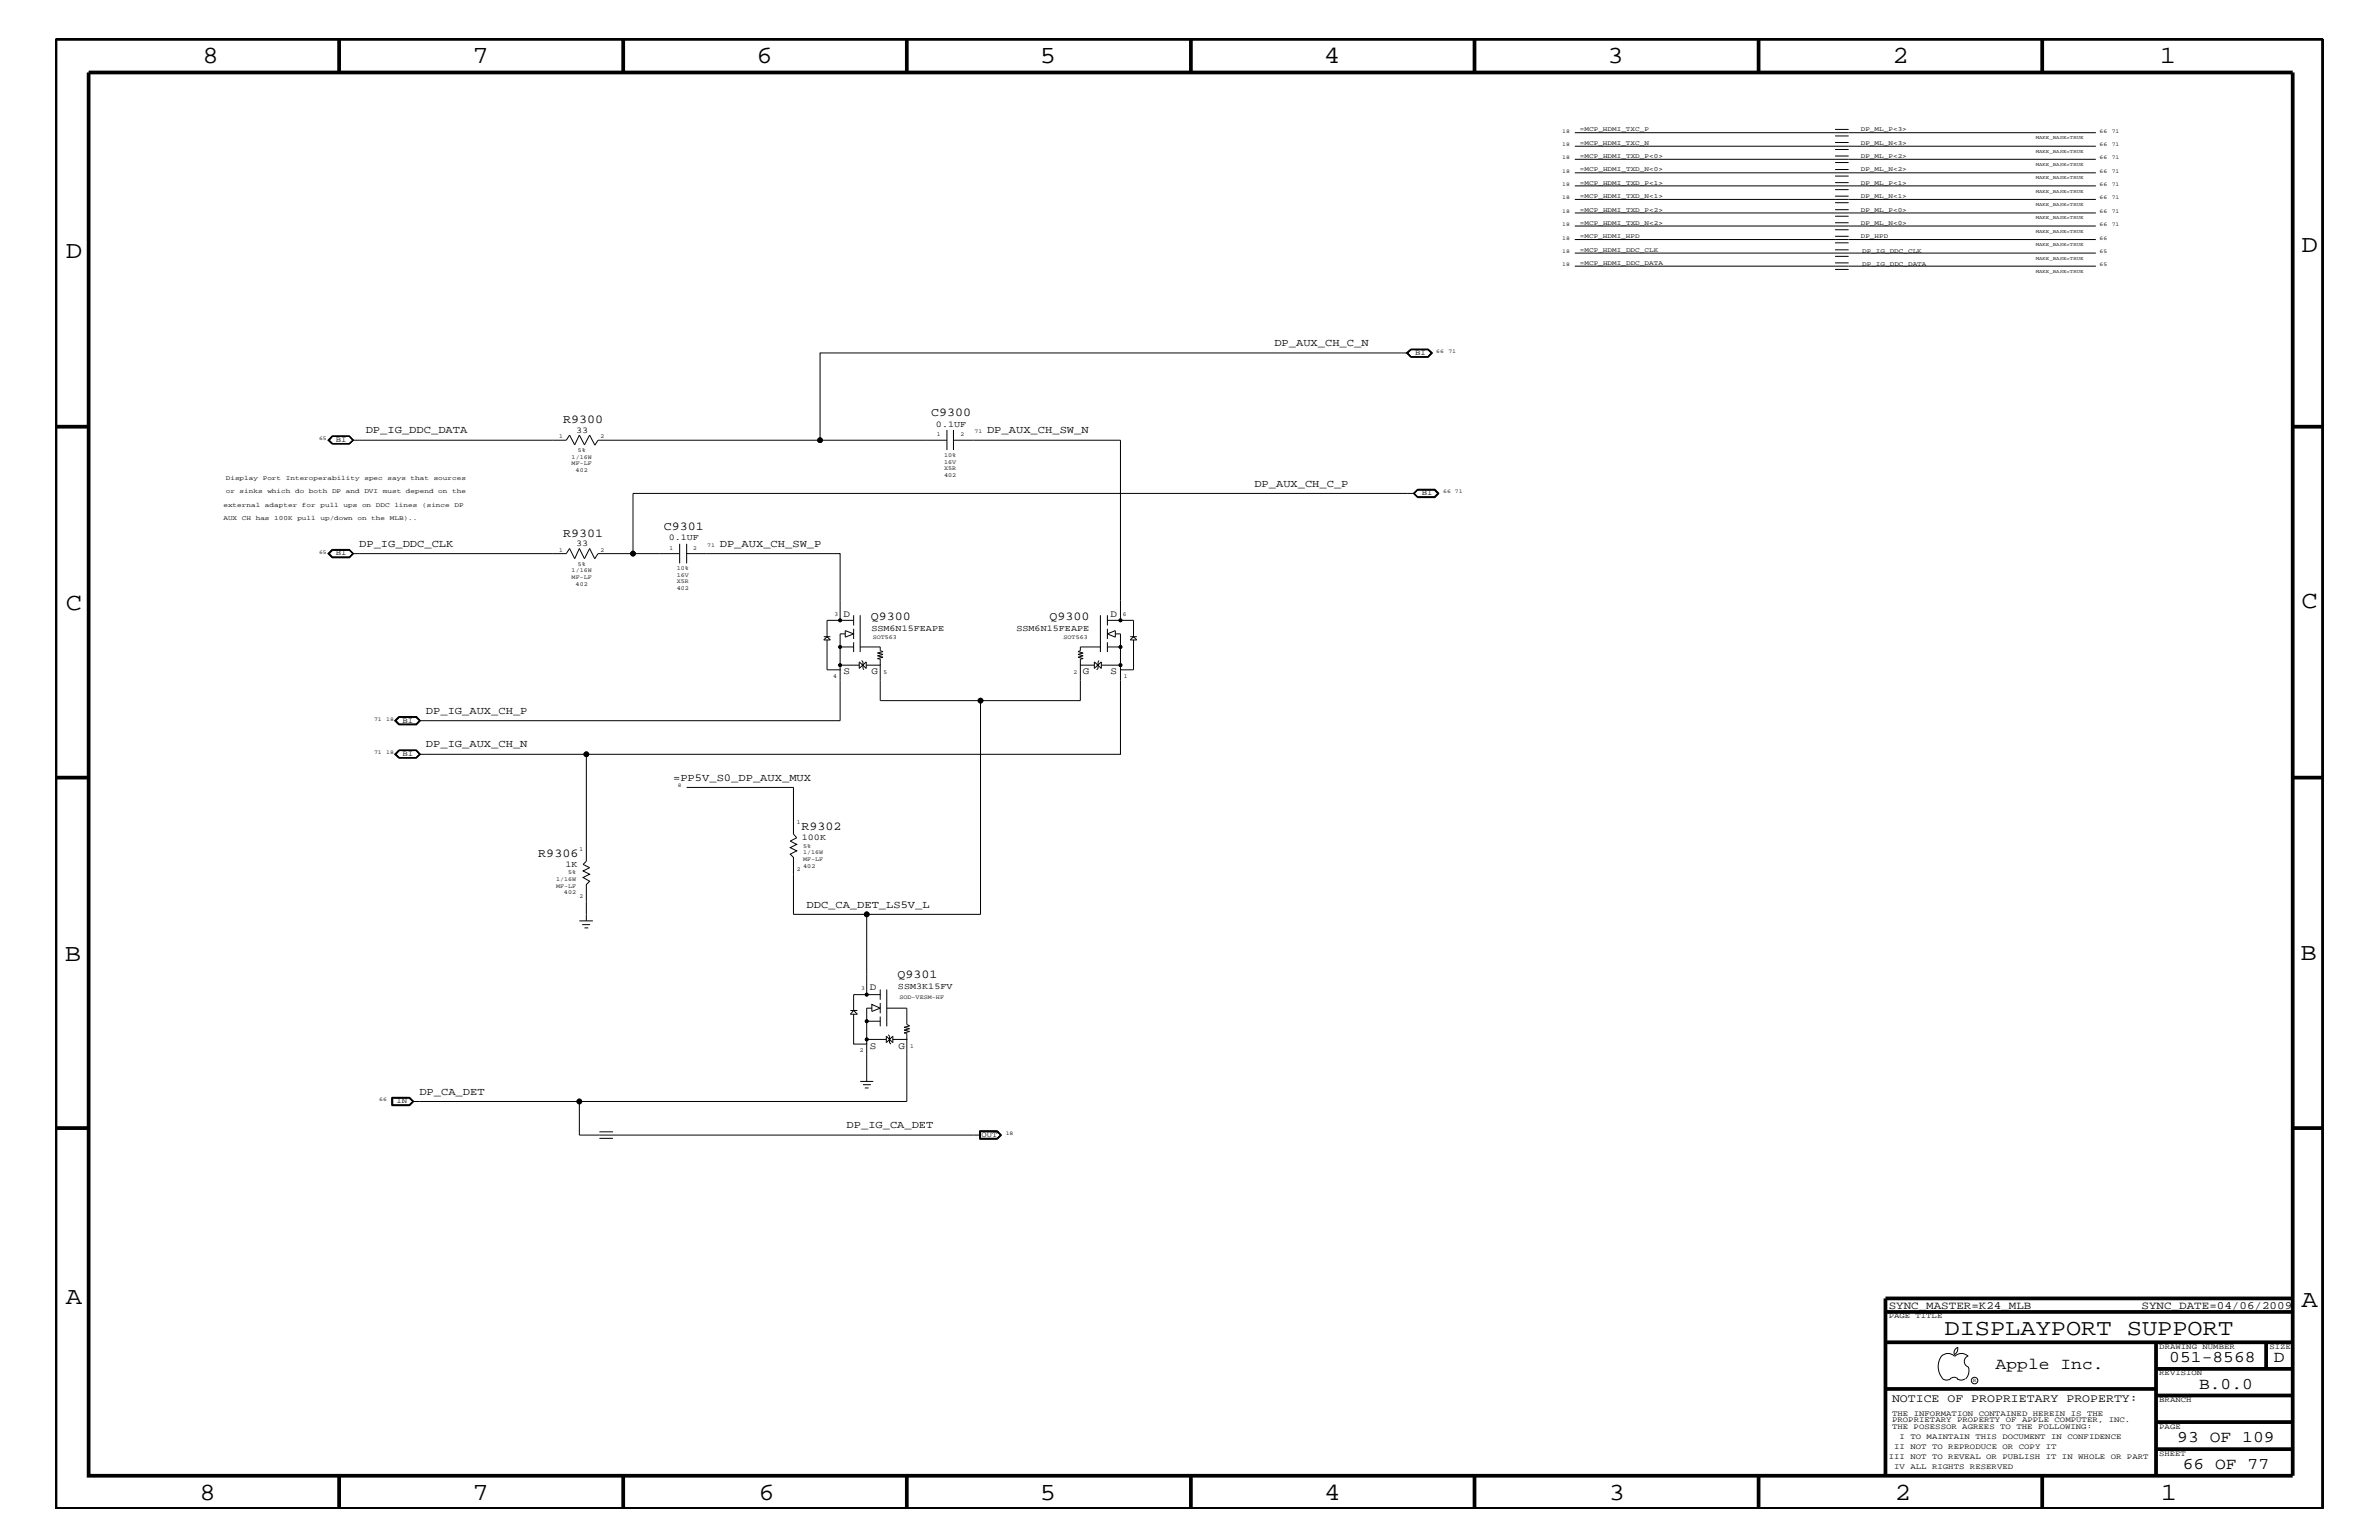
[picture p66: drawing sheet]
<svg xmlns="http://www.w3.org/2000/svg" width="432mm" height="279mm" viewBox="0 0 432 279" stroke-linecap="round" stroke-linejoin="round" font-family="sans-serif">
<defs><g id="words">
<g font-size="4.5">
<text x="36.7" y="11.5">8</text>
<text x="85.8" y="11.5">7</text>
<text x="137.3" y="11.5">6</text>
<text x="188.7" y="11.5">5</text>
<text x="240.3" y="11.5">4</text>
<text x="291.8" y="11.5">3</text>
<text x="343.5" y="11.5">2</text>
<text x="392" y="11.5">1</text>
<text x="11.9" y="46.8">D</text>
<text x="417.7" y="45.7">D</text>
<text x="11.9" y="110.6">C</text>
<text x="417.7" y="110.3">C</text>
<text x="11.8" y="174.3">B</text>
<text x="417.6" y="174.2">B</text>
<text x="11.9" y="236.7">A</text>
<text x="417.7" y="237.1">A</text>
<text x="36.2" y="272.1">8</text>
<text x="85.8" y="272.1">7</text>
<text x="137.7" y="272.1">6</text>
<text x="188.7" y="272.1">5</text>
<text x="240.4" y="272.1">4</text>
<text x="292" y="272.1">3</text>
<text x="343.9" y="272.1">2</text>
<text x="392.2" y="272.1">1</text>
</g>
<text font-size="4.1" x="352.9" y="242.3">DISPLAYPORT SUPPORT</text>
<g font-size="3">
<text x="362.2" y="248.4">Apple Inc.</text>
<text x="393.7" y="247.1">051-8568</text>
<text x="399.2" y="252">B.0.0</text>
<text x="412.7" y="247.1">D</text>
<text x="395.2" y="261.6">93 OF 109</text>
<text x="396.2" y="266.6">66 OF 77</text>
</g>
<g font-size="2.2">
<text x="102.2" y="76.8">R9300</text>
<text x="169" y="75.6">C9300</text>
<text x="102.2" y="97.4">R9301</text>
<text x="120.5" y="96.2">C9301</text>
<text x="158.1" y="112.6">Q9300</text>
<text x="190.5" y="112.6">Q9300</text>
<text x="97.7" y="155.5">R9306</text>
<text x="145.5" y="150.7">R9302</text>
<text x="162.9" y="177.4">Q9301</text>
</g>
<text font-size="2.1" x="343.4" y="254.4">NOTICE OF PROPRIETARY PROPERTY:</text>
<g font-size="2">
<text x="342.8" y="237.4">SYNC_MASTER=K24_MLB</text>
<text x="388.7" y="237.4">SYNC_DATE=04/06/2009</text>
</g>
<g font-size="1.9">
<text x="231.3" y="62.9">DP_AUX_CH_C_N</text>
<text x="66.4" y="78.6">DP_IG_DDC_DATA</text>
<text x="179.2" y="78.6">DP_AUX_CH_SW_N</text>
<text x="227.7" y="88.3">DP_AUX_CH_C_P</text>
<text x="65.2" y="99.3">DP_IG_DDC_CLK</text>
<text x="130.6" y="99.3">DP_AUX_CH_SW_P</text>
<text x="77.3" y="129.6">DP_IG_AUX_CH_P</text>
<text x="77.3" y="135.6">DP_IG_AUX_CH_N</text>
<text x="122.2" y="141.7">=PP5V_S0_DP_AUX_MUX</text>
<text x="146.4" y="164.7">DDC_CA_DET_LS5V_L</text>
<text x="76.1" y="198.7">DP_CA_DET</text>
<text x="153.7" y="204.7">DP_IG_CA_DET</text>
</g>
<g font-size="1.8">
<text x="153.1" y="111.9">D</text>
<text x="201.6" y="111.9">D</text>
<text x="153.1" y="122.4">S</text>
<text x="158.2" y="122.4">G</text>
<text x="196.5" y="122.4">G</text>
<text x="201.6" y="122.4">S</text>
<text x="157.9" y="179.7">D</text>
<text x="157.9" y="190.3">S</text>
<text x="163.1" y="190.3">G</text>
</g>
<g font-size="1.6">
<text x="169.9" y="77.4">0.1UF</text>
<text x="104.6" y="78.5">33</text>
<text x="104.6" y="99.1">33</text>
<text x="121.4" y="98">0.1UF</text>
<text x="158.2" y="114.5">SSM6N15FEAPE</text>
<text x="184.5" y="114.5">SSM6N15FEAPE</text>
<text x="145.5" y="152.4">100K</text>
<text x="102.6" y="157.3">1K</text>
<text x="163" y="179.4">SSM3K15FV</text>
</g>
<g font-size="1.4">
<text x="256.9" y="64.5">BI</text>
<text x="61" y="80.2">BI</text>
<text x="258.1" y="89.9">BI</text>
<text x="61" y="100.8">BI</text>
<text x="73.1" y="131.1">BI</text>
<text x="73.1" y="137.2">BI</text>
<text x="72" y="200.2">IN</text>
<text x="178.1" y="206.3">OUT</text>
<text x="342.8" y="239.2">PAGE TITLE</text>
<text x="391.9" y="244.7">DRAWING NUMBER</text>
<text x="411.9" y="244.7">SIZE</text>
<text x="391.9" y="249.5">REVISION</text>
<text x="343.4" y="256.8">THE INFORMATION CONTAINED HEREIN IS THE</text>
<text x="391.9" y="254.4">BRANCH</text>
<text x="343.4" y="259.3">THE POSESSOR AGREES TO THE FOLLOWING:</text>
<text x="343.4" y="258">PROPRIETARY PROPERTY OF APPLE COMPUTER, INC.</text>
<text x="343.8" y="262.9">II NOT TO REPRODUCE OR COPY IT</text>
<text x="344.8" y="261.1">I TO MAINTAIN THIS DOCUMENT IN CONFIDENCE</text>
<text x="391.9" y="259.3">PAGE</text>
<text x="342.8" y="264.7">III NOT TO REVEAL OR PUBLISH IT IN WHOLE OR PART</text>
<text x="343.8" y="266.6">IV ALL RIGHTS RESERVED</text>
<text x="391.9" y="264.1">SHEET</text>
</g>
<g font-size="1.2">
<text x="286.8" y="23.8">=MCP_HDMI_TXC_P</text>
<text x="337.7" y="23.8">DP_ML_P&lt;3&gt;</text>
<text x="286.8" y="26.3">=MCP_HDMI_TXC_N</text>
<text x="286.8" y="28.6">=MCP_HDMI_TXD_P&lt;0&gt;</text>
<text x="337.7" y="26.3">DP_ML_N&lt;3&gt;</text>
<text x="337.7" y="28.6">DP_ML_P&lt;2&gt;</text>
<text x="286.8" y="35.9">=MCP_HDMI_TXD_N&lt;1&gt;</text>
<text x="286.8" y="33.6">=MCP_HDMI_TXD_P&lt;1&gt;</text>
<text x="286.8" y="31.1">=MCP_HDMI_TXD_N&lt;0&gt;</text>
<text x="337.7" y="35.9">DP_ML_N&lt;1&gt;</text>
<text x="337.7" y="33.6">DP_ML_P&lt;1&gt;</text>
<text x="337.7" y="31.1">DP_ML_N&lt;2&gt;</text>
<text x="286.8" y="38.4">=MCP_HDMI_TXD_P&lt;2&gt;</text>
<text x="286.8" y="40.8">=MCP_HDMI_TXD_N&lt;2&gt;</text>
<text x="337.7" y="38.4">DP_ML_P&lt;0&gt;</text>
<text x="337.7" y="40.8">DP_ML_N&lt;0&gt;</text>
<text x="286.8" y="43.2">=MCP_HDMI_HPD</text>
<text x="286.8" y="45.7">=MCP_HDMI_DDC_CLK</text>
<text x="337.7" y="43.2">DP_HPD</text>
<text x="338" y="45.9">DP_IG_DDC_CLK</text>
<text x="286.8" y="48">=MCP_HDMI_DDC_DATA</text>
<text x="338" y="48.3">DP_IG_DDC_DATA</text>
<text x="41" y="87.1">Display</text>
<text x="41" y="89.5">or</text>
<text x="43.5" y="89.5">sinks</text>
<text x="47.7" y="87.1">Port</text>
<text x="48.5" y="89.5">which</text>
<text x="51.9" y="87.1">Interoperability</text>
<text x="53.6" y="89.5">do</text>
<text x="56.1" y="89.5">both</text>
<text x="60.3" y="89.5">DP</text>
<text x="62.8" y="89.5">and</text>
<text x="66.1" y="89.5">DVI</text>
<text x="66.1" y="87.1">spec</text>
<text x="69.5" y="89.5">must</text>
<text x="70.3" y="87.1">says</text>
<text x="73.7" y="89.5">depend</text>
<text x="74.5" y="87.1">that</text>
<text x="78.7" y="87.1">sources</text>
<text x="79.6" y="89.5">on</text>
<text x="82.1" y="89.5">the</text>
<text x="40.5" y="92">external</text>
<text x="40.5" y="94.3">AUX</text>
<text x="43.9" y="94.3">CH</text>
<text x="46.4" y="94.3">has</text>
<text x="48.1" y="92">adapter</text>
<text x="49.8" y="94.3">100K</text>
<text x="54" y="94.3">pull</text>
<text x="54.8" y="92">for</text>
<text x="58.2" y="92">pull</text>
<text x="58.2" y="94.3">up/down</text>
<text x="62.4" y="92">ups</text>
<text x="64.9" y="94.3">on</text>
<text x="65.7" y="92">on</text>
<text x="67.4" y="94.3">the</text>
<text x="68.2" y="92">DDC</text>
<text x="70.7" y="94.3">MLB)..</text>
<text x="71.6" y="92">lines</text>
<text x="76.6" y="92">(since</text>
<text x="82.5" y="92">DP</text>
</g>
<g font-size="1.1">
<text x="101.5" y="79.4">1</text>
<text x="103.8" y="83.3">1/16W</text>
<text x="104.9" y="82">5%</text>
<text x="109" y="79.4">2</text>
<text x="170" y="79.2">1</text>
<text x="171.4" y="82.8">10%</text>
<text x="174.3" y="79.2">2</text>
<text x="103.8" y="84.4">MF-LF</text>
<text x="104.5" y="85.6">402</text>
<text x="171.4" y="85.3">X5R</text>
<text x="171.4" y="84.1">16V</text>
<text x="171.4" y="86.5">402</text>
<text x="101.5" y="100.1">1</text>
<text x="109" y="100.1">2</text>
<text x="121.5" y="99.9">1</text>
<text x="125.8" y="99.9">2</text>
<text x="103.8" y="105">MF-LF</text>
<text x="103.8" y="103.8">1/16W</text>
<text x="104.5" y="106.3">402</text>
<text x="104.9" y="102.6">5%</text>
<text x="122.9" y="107.1">402</text>
<text x="122.9" y="103.5">10%</text>
<text x="122.9" y="104.7">16V</text>
<text x="122.9" y="105.9">X5R</text>
<text x="151.5" y="111.7">3</text>
<text x="203.8" y="111.7">6</text>
<text x="158.4" y="115.9">SOT563</text>
<text x="193" y="115.9">SOT563</text>
<text x="151.2" y="123">4</text>
<text x="160.4" y="122.3">5</text>
<text x="194.8" y="122.3">2</text>
<text x="204" y="123">1</text>
<text x="144.6" y="149.5">1</text>
<text x="105.2" y="154.4">1</text>
<text x="145.8" y="153.8">5%</text>
<text x="145.8" y="155">1/16W</text>
<text x="100.9" y="161.1">MF-LF</text>
<text x="100.9" y="159.9">1/16W</text>
<text x="103.1" y="158.6">5%</text>
<text x="144.6" y="158">2</text>
<text x="145.8" y="156.2">MF-LF</text>
<text x="145.8" y="157.4">402</text>
<text x="102.4" y="162.2">402</text>
<text x="105.2" y="162.8">2</text>
<text x="156.3" y="179.6">3</text>
<text x="163.2" y="181.3">SOD-VESM-HF</text>
<text x="156" y="190.9">2</text>
<text x="165.2" y="190.2">1</text>
</g>
<g font-size="1">
<text x="283.5" y="26.5">18</text>
<text x="283.5" y="28.9">18</text>
<text x="283.5" y="24.1">18</text>
<text x="381.1" y="24.1">66</text>
<text x="381.1" y="26.5">66</text>
<text x="381.1" y="28.9">66</text>
<text x="383.3" y="24.1">71</text>
<text x="383.3" y="26.5">71</text>
<text x="383.3" y="28.9">71</text>
<text x="283.5" y="33.7">18</text>
<text x="283.5" y="31.4">18</text>
<text x="381.1" y="33.7">66</text>
<text x="381.1" y="31.4">66</text>
<text x="383.3" y="33.7">71</text>
<text x="383.3" y="31.4">71</text>
<text x="283.5" y="36.2">18</text>
<text x="283.5" y="38.6">18</text>
<text x="283.5" y="41">18</text>
<text x="381.1" y="36.2">66</text>
<text x="381.1" y="38.6">66</text>
<text x="381.1" y="41">66</text>
<text x="383.3" y="36.2">71</text>
<text x="383.3" y="38.6">71</text>
<text x="383.3" y="41">71</text>
<text x="283.5" y="43.5">18</text>
<text x="283.5" y="45.9">18</text>
<text x="381.1" y="45.9">65</text>
<text x="381.1" y="43.5">66</text>
<text x="283.5" y="48.3">18</text>
<text x="381.1" y="48.3">65</text>
<text x="260.7" y="64">66</text>
<text x="262.9" y="64">71</text>
<text x="57.9" y="79.9">65</text>
<text x="176.9" y="78.6">71</text>
<text x="262" y="89.5">66 71</text>
<text x="57.9" y="100.4">65</text>
<text x="128.4" y="99.3">71</text>
<text x="67.9" y="130.8">71</text>
<text x="70.1" y="130.8">18</text>
<text x="67.9" y="136.8">71</text>
<text x="70.1" y="136.8">18</text>
<text x="123" y="142.9">8</text>
<text x="68.8" y="199.8">66</text>
<text x="182.5" y="205.9">18</text>
<text x="358.1" y="250.7">R</text>
</g>
<g font-size=".9">
<text x="369.5" y="25.3">MAKE_BASE=TRUE</text>
<text x="369.5" y="27.7">MAKE_BASE=TRUE</text>
<text x="369.5" y="35">MAKE_BASE=TRUE</text>
<text x="369.5" y="32.5">MAKE_BASE=TRUE</text>
<text x="369.5" y="30.2">MAKE_BASE=TRUE</text>
<text x="369.5" y="37.4">MAKE_BASE=TRUE</text>
<text x="369.5" y="39.8">MAKE_BASE=TRUE</text>
<text x="369.5" y="47.1">MAKE_BASE=TRUE</text>
<text x="369.5" y="42.3">MAKE_BASE=TRUE</text>
<text x="369.5" y="44.6">MAKE_BASE=TRUE</text>
<text x="369.5" y="49.6">MAKE_BASE=TRUE</text>
</g>
</g></defs>
<g fill="none" stroke="#000" stroke-width=".18">
<path d="M285.8 24.1h94.6M285.8 26.5h94.6M285.8 28.9h94.6M285.8 31.4h94.6M285.8 33.7h94.6M285.8 36.2h94.6M285.8 38.6h94.6M333.1 24.7h2.4M333.1 23.5h2.4M333.1 27.1h2.4M333.1 25.9h2.4M333.1 29.5h2.4"/>
<path d="M333.1 28.3h2.4M333.1 31.9h2.4M333.1 30.8h2.4M333.1 34.4h2.4M333.1 33.1h2.4M333.1 36.8h2.4M333.1 35.6h2.4M333.1 39.2h2.4M333.1 38h2.4M285.8 41h94.6M285.8 43.5h94.6M285.8 45.9h94.6"/>
<path d="M285.8 48.3h94.6M333.1 41.7h2.4M333.1 40.4h2.4M333.1 44.1h2.4M333.1 42.9h2.4M333.1 46.5h2.4M333.1 45.3h2.4M333.1 48.9h2.4M333.1 47.7h2.4M60.3 79.2h3.1l.7 .7-.7 .6h-3.1l-.6-.6zM60.3 79.1h3.1l.7 .8M60.3 79.1h3.1l.8 .8-.8 .6h-3.1"/>
<path d="M60.3 79.1l-.8 .8 .8 .6M60.3 79.1l-.7 .8 .7 .6M64 79.9l-.6 .6h-3l-.6-.6 .6-.7h3l.6 .7h38.8l.6-1 .9 1.8 .9-1.8 .9 1.8 .9-1.8 1 1.8M64.1 79.9l-.7 .6h-3.1M148.8 79.9h-40.3l-.5 .9M171.9 78v3.6M173.1 79.9h30.3v32.7M173.1 78v3.6M255.3 64l.7-.6h3.2l.8 .6-.8 .8h-3.2zM255.4 64l.7-.6h3.1l.7 .6-.7 .8h-3.1zM255.5 64h-106.7v15.9h23.1M256.1 63.4h3.1l.6 .6-.6 .7h-3.1"/>
<path d="M256.1 63.4l-.7 .6 .7 .7M256.1 63.4l-.6 .6 .6 .7M60.3 99.8h3.1l.7 .6-.7 .7h-3.1M60.3 99.7h3.1l.8 .7-.8 .8h-3.1l-.8-.8zM60.3 99.8l-.7 .6 .7 .7M60.3 99.8l-.6 .6 .6 .7M123.4 98.7v3.5M124.6 98.7v3.5M256.5 89.5l.8-.7h3.1l.8 .7-.8 .8h-3.1zM256.7 89.5l.6-.6h3.1l.5 .6-.5 .6h-3.1zM256.7 89.5h-141.8v10.9h8.5M257.3 88.8h3.1l.6 .7-.6 .7h-3.1"/>
<path d="M257.3 88.8h3.1l.7 .7-.7 .7h-3.1M257.3 88.8l-.7 .7 .7 .7M64 100.4l-.6 .6h-3l-.6-.6 .6-.5h3l.6 .5h38.8l.6-.9 .9 1.9 .9-1.9 .9 1.9 .9-1.9 1 1.9 .5-1h6.4M124.6 100.4h27.9v12.2M149.5 116.1l.6-.6 .6 .6zM149.5 115.5h1.2M150.1 116.1v5.4l2.5-.1M152.5 117.4h2.4M153.4 115h-.9v15.8h-76.4l-.6-.6h-3l-.6 .6 .6 .5h3l.6-.5M153.4 114.4l1.5 .6-1.5 .6zM154.9 112.6h-4.8v2.9M154.9 111.6v1.9"/>
<path d="M154.9 114.1v1.8M154.9 116.5v1.8M156.1 117.4h3.7v.7l.5 .1-1 .3 1 .2-1 .3 1 .2-1 .3 .5 .1v7.5h18.2M156.1 111.6v6.7M156.4 119.8l.2 .3v1.2l.2 .2M199.5 119.8l-.2 .3v1.2l-.2 .2M199.7 117.4h-3.6v.7l-.4 .1 .9 .3-.9 .2 .9 .3-.9 .2 .9 .3-.5 .1v7.5h-18.1v38.8h-20.7M199.7 111.6v6.7M201 112.6h4.7v2.9M201 111.6v1.9M201 114.1v1.8M201 116.5v1.8"/>
<path d="M201 117.4h2.4M201 115l1.4-.6v1.2zM202.4 115h1v21.8h-97v19.4l-.6 .6 1.2 .6-1.2 .6 1.2 .6-1.2 .6 1.2 .7-.6 .6v6.6M205.1 115.5h1.2M205.7 115.5l.6 .6h-1.2zM205.7 116.1v5.4h-2.3l.1-.1M71.7 130.8l.7-.7h3.1l.8 .7-.8 .6h-3.1zM71.8 130.8l.7-.7h3l.7 .7-.7 .6h-3zM72.4 130h3.2l.7 .8-.7 .7h-3.2l-.8-.7zM72.4 136.1h3.1l.8 .7M72.4 136.1h3.2l.7 .7M72.4 136.1l-.8 .7 .8 .7"/>
<path d="M72.4 136.1l-.7 .7 .7 .7M72.5 136.2h3l.6 .6h30.3M72.5 136.2h3l.7 .6-.7 .6h-3M72.5 136.2l-.7 .6 .7 .6M72.5 136.2l-.6 .6 .6 .6M76.1 136.8l-.6 .6h-3M76.3 136.8l-.8 .7h-3.1M76.3 136.8l-.7 .7h-3.2M152.5 120.7h3.5M156 120.1v1.2l1.2-1.2v1.2zM159.9 120.6l-2.7 .1M196.2 120.6l-.1 .1h2.5"/>
<path d="M198.6 120.1v1.2l1.3-1.2v1.2zM199.9 120.7h3.5M124.6 142.9h19.4v8.4l.6 .7-1.2 .6 1.2 .6-1.2 .6 1.2 .6-1.2 .6 .6 .6v10.3h13.3v14.6M105.2 167.1h2.4M105.7 167.8h1.4M106.1 168.3h.7M159.8 179.5v1.9M161 179.5v6.7M71.1 199.1h3.2l.8 .7-.8 .8h-3.2zM71.1 199.2h3.2M71.2 199.2v1.3M71.3 199.2h3l.6 .6-.6 .6h-3z"/>
<path d="M74.3 199.2l.7 .6-.7 .7M74.3 199.2l.6 .6M74.9 199.8l-.6 .7M105.2 199.8v6.1h72.8M154.3 183.3h1.3M154.9 184v5.4l2.5-.1M154.9 183.3l.7 .7h-1.3zM156.1 196.2h2.4M156.6 196.8h1.5M157 197.4h.6M157.3 185.3h2.5M157.3 188.6h3.6"/>
<path d="M158.2 182.2l1.6 .7-1.6 .6zM158.2 182.9h-.9v13.3M159.8 182v1.8M159.8 184.4v1.8M159.8 180.5h-4.9v2.8M160.9 188v1.2l1.2-1.2v1.2zM161 182.9h3.6v3l.5 .2-1 .3 1 .2-1 .3 1 .2-1 .3 .5 .1v12.3h-89.7M161.2 187.7l.3 .3v1.2l.2 .2M164.7 188.5l-2.6 .1M71.1 200.5h3.2M108.8 206.5h2.5M108.8 205.3h2.5"/>
<path d="M177.8 205.2h3.2l.8 .7-.8 .8h-3.2zM177.9 205.3h3.1l.6 .6-.6 .6h-3.1zM181 205.2l.7 .7-.7 .7h-3.2M181.6 205.9l-.7 .6M181.6 205.9l-.7-.6h-2.9v1.2M352.3 246.1a1.69 1.69 0 0 1 2.5 0 1.72 1.72 0 0 1 2.4 0M352.4 246a3.2 3.2 0 0 0 .4 4.3l.8 .1 .4-.2M354 250.2l.7-.3 .7 .3M355.2 250.2l.7 .2 .7-.2M355.3 244.4v.3a1.18 1.18 0 0 1-.6 1.1M355.4 244.4a.99 .99 0 0 0-.6 1.4M357.2 246a1.04 1.04 0 0 0-.7 1 1.04 1.04 0 0 0 .7 1"/>
<path d="M357.3 248l.1 .7a2.11 2.11 0 0 1-.6 1.5"/>
<circle cx="148.8" cy="79.9" r=".42"/>
<circle cx="114.9" cy="100.4" r=".42"/>
<circle cx="152.5" cy="117.4" r=".25"/>
<circle cx="152.5" cy="112.6" r=".25"/>
<circle cx="203.4" cy="117.4" r=".25"/>
<circle cx="203.4" cy="112.6" r=".25"/>
<circle cx="106.4" cy="136.8" r=".42"/>
<circle cx="152.5" cy="120.7" r=".25"/>
<circle cx="178" cy="127.1" r=".42"/>
<circle cx="203.4" cy="120.7" r=".25"/>
<circle cx="157.3" cy="165.9" r=".42"/>
<circle cx="105.2" cy="199.8" r=".42"/>
<circle cx="157.3" cy="188.6" r=".25"/>
<circle cx="157.3" cy="185.3" r=".25"/>
<circle cx="157.3" cy="180.5" r=".25"/>
<circle cx="358.4" cy="250.5" r=".59"/>
</g>
<g fill="#000">
<circle cx="148.8" cy="79.9" r=".42"/>
<circle cx="114.9" cy="100.4" r=".42"/>
<circle cx="152.5" cy="117.4" r=".25"/>
<circle cx="152.5" cy="112.6" r=".25"/>
<circle cx="203.4" cy="117.4" r=".25"/>
<circle cx="203.4" cy="112.6" r=".25"/>
<circle cx="106.4" cy="136.8" r=".42"/>
<circle cx="152.5" cy="120.7" r=".25"/>
<circle cx="178" cy="127.1" r=".42"/>
<circle cx="203.4" cy="120.7" r=".25"/>
<circle cx="157.3" cy="165.9" r=".42"/>
<circle cx="105.2" cy="199.8" r=".42"/>
<circle cx="157.3" cy="188.6" r=".25"/>
<circle cx="157.3" cy="185.3" r=".25"/>
<circle cx="157.3" cy="180.5" r=".25"/>
</g>
<g fill="none" stroke="#000" stroke-width=".68" stroke-linecap="butt">
<path d="M10.1 7.1h411.5v266.7h-411.5zM16.1 13.2h400v254.5h-400zM61.6 7.1v6.1M113.1 7.1v6.1M164.6 7.1v6.1M216.2 7.1v6.1M267.6 7.1v6.1M319.2 7.1v6.1M370.7 7.1v6.1M10.1 77.4h6M416.1 77.4h5.5M10.1 141.1h6"/>
<path d="M416.1 141.1h5.5M10.1 204.7h6M416.1 204.7h5.5M342.2 238h73.9M416.1 235.6h-73.9v32.1M342.2 243.5h73.9M342.2 252h49.1M391.3 243.5v24.2M391.3 258h24.8M391.3 253.2h24.8M391.3 248.4h24.8M411.3 243.5v4.9"/>
<path d="M61.6 267.7v6.1M113.1 267.7v6.1M164.6 267.7v6.1M216.2 268v5.8M267.6 267.7v6.1M319.2 267.7v6.1M370.7 267.7v6.1M391.3 262.9h24.8"/>
</g>
<use href="#words"/>
</svg>
